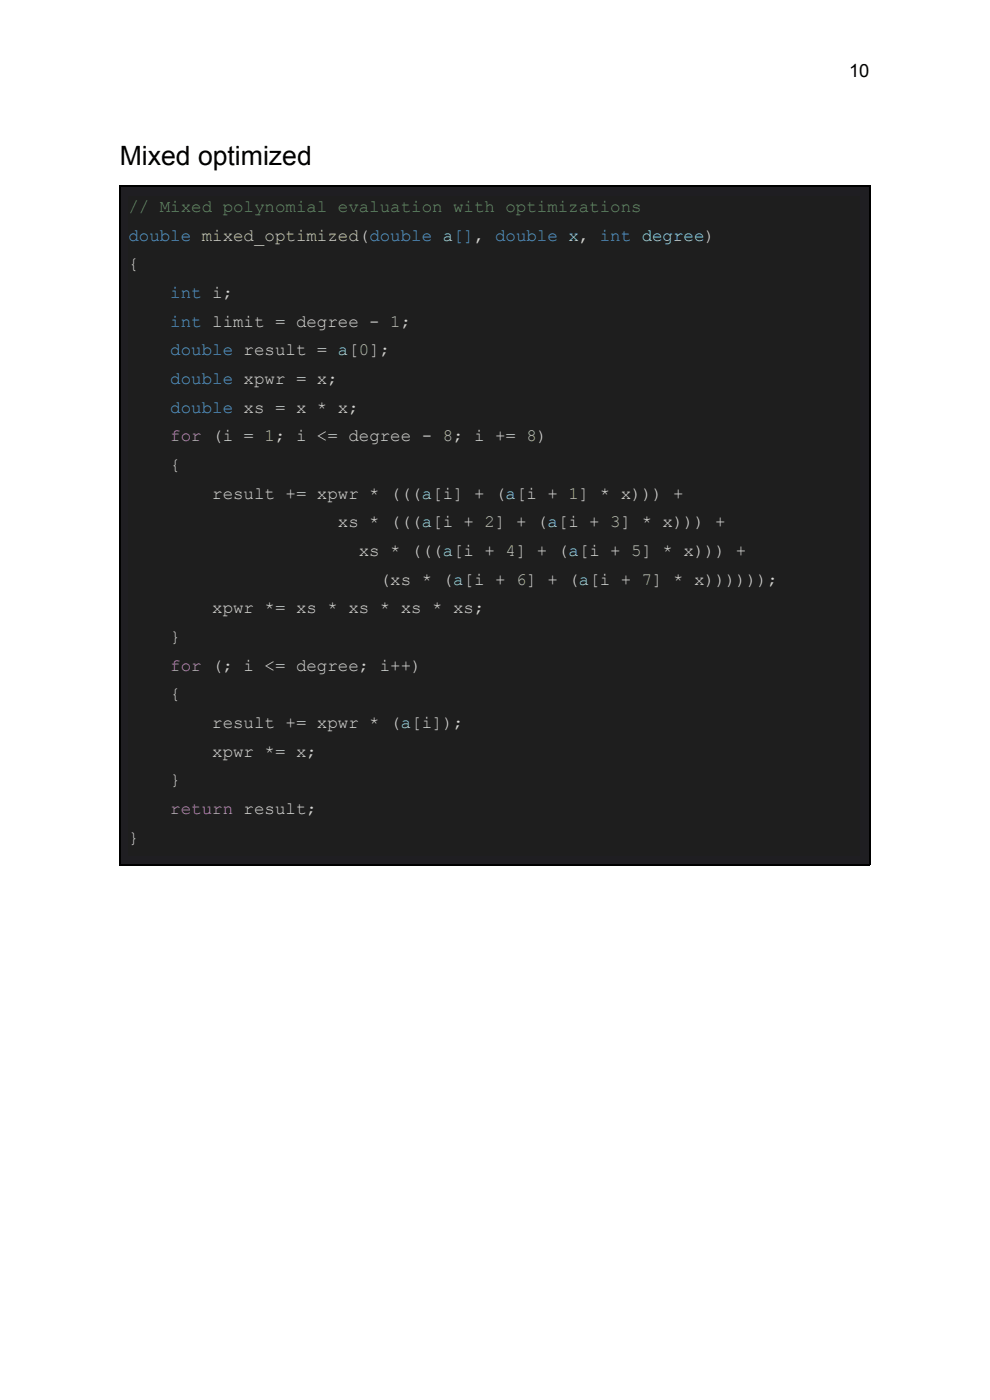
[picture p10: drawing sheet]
<svg xmlns="http://www.w3.org/2000/svg" width="210mm" height="297mm" viewBox="0 0 210 297" stroke-linecap="round" stroke-linejoin="round" font-family="sans-serif">
<defs><g id="words">
<text font-size="5.6" x="25.4" y="35">Mixed optimized</text>
<text font-size="3.9" x="180.3" y="16.4">10</text>
<text font-size="3.7" fill="#6a9955" x="27.3" y="45">// Mixed polynomial evaluation with optimizations</text>
<g font-size="3.7" fill="#569cd6">
<text x="27.3" y="51.1">double mixed_optimized(double a[], double x, int degree)</text>
<text x="36.2" y="63.3">int i;</text>
<text x="36.2" y="69.4">int limit = degree - 1;</text>
<text x="36.2" y="75.5">double result = a[0];</text>
<text x="36.2" y="81.6">double xpwr = x;</text>
<text x="36.2" y="87.7">double xs = x * x;</text>
</g>
<g font-size="3.7" fill="#d4d4d4">
<text x="27.3" y="57.2">{</text>
<text x="36.2" y="99.8">{</text>
<text x="45.1" y="105.9">result += xpwr * (((a[i] + (a[i + 1] * x))) +</text>
<text x="71.8" y="112">xs * (((a[i + 2] + (a[i + 3] * x))) +</text>
<text x="76.2" y="118.1">xs * (((a[i + 4] + (a[i + 5] * x))) +</text>
<text x="80.7" y="124.2">(xs * (a[i + 6] + (a[i + 7] * x))))));</text>
<text x="45.1" y="130.3">xpwr *= xs * xs * xs * xs;</text>
<text x="36.2" y="136.4">}</text>
<text x="36.2" y="148.6">{</text>
<text x="45.1" y="154.6">result += xpwr * (a[i]);</text>
<text x="45.1" y="160.7">xpwr *= x;</text>
<text x="36.2" y="166.8">}</text>
<text x="27.3" y="179">}</text>
</g>
<g font-size="3.7" fill="#c586c0">
<text x="36.2" y="93.7">for (i = 1; i &lt;= degree - 8; i += 8)</text>
<text x="36.2" y="142.5">for (; i &lt;= degree; i++)</text>
<text x="36.2" y="172.9">return result;</text>
</g>
</g></defs>
<path d="M25.4 39.5h159.2v144h-159.2z" fill="#1f1e22"/>
<path d="M25.4 39.6h159.4M25.6 39.5v144.3M184.7 39.5v144.3M25.4 183.6h159.4" fill="none" stroke="#000" stroke-width=".26"/>
<g fill="#1e1e1e">
<path d="M27.3 41.6h155.4v6.3h-155.4z"/>
<path d="M27.3 47.7h155.4v6.3h-155.4z"/>
<path d="M27.3 53.8h155.4v6.3h-155.4z"/>
<path d="M27.3 59.8h155.4v6.4h-155.4z"/>
<path d="M27.3 65.9h155.4v6.4h-155.4z"/>
<path d="M27.3 72h155.4v6.4h-155.4z"/>
<path d="M27.3 78.1h155.4v6.4h-155.4z"/>
<path d="M27.3 84.2h155.4v6.4h-155.4z"/>
<path d="M27.3 90.3h155.4v6.4h-155.4z"/>
<path d="M27.3 96.4h155.4v6.3h-155.4z"/>
<path d="M27.3 102.5h155.4v6.3h-155.4z"/>
<path d="M27.3 108.6h155.4v6.3h-155.4z"/>
<path d="M27.3 114.7h155.4v6.3h-155.4z"/>
<path d="M27.3 120.8h155.4v6.3h-155.4z"/>
<path d="M27.3 126.8h155.4v6.4h-155.4z"/>
<path d="M27.3 132.9h155.4v6.4h-155.4z"/>
<path d="M27.3 139h155.4v6.4h-155.4z"/>
<path d="M27.3 145.1h155.4v6.4h-155.4z"/>
<path d="M27.3 151.2h155.4v6.4h-155.4z"/>
<path d="M27.3 157.3h155.4v6.3h-155.4z"/>
<path d="M27.3 163.4h155.4v6.3h-155.4z"/>
<path d="M27.3 169.5h155.4v6.3h-155.4z"/>
<path d="M27.3 175.6h155.4v6.3h-155.4z"/>
</g>
<use href="#words"/>
</svg>
